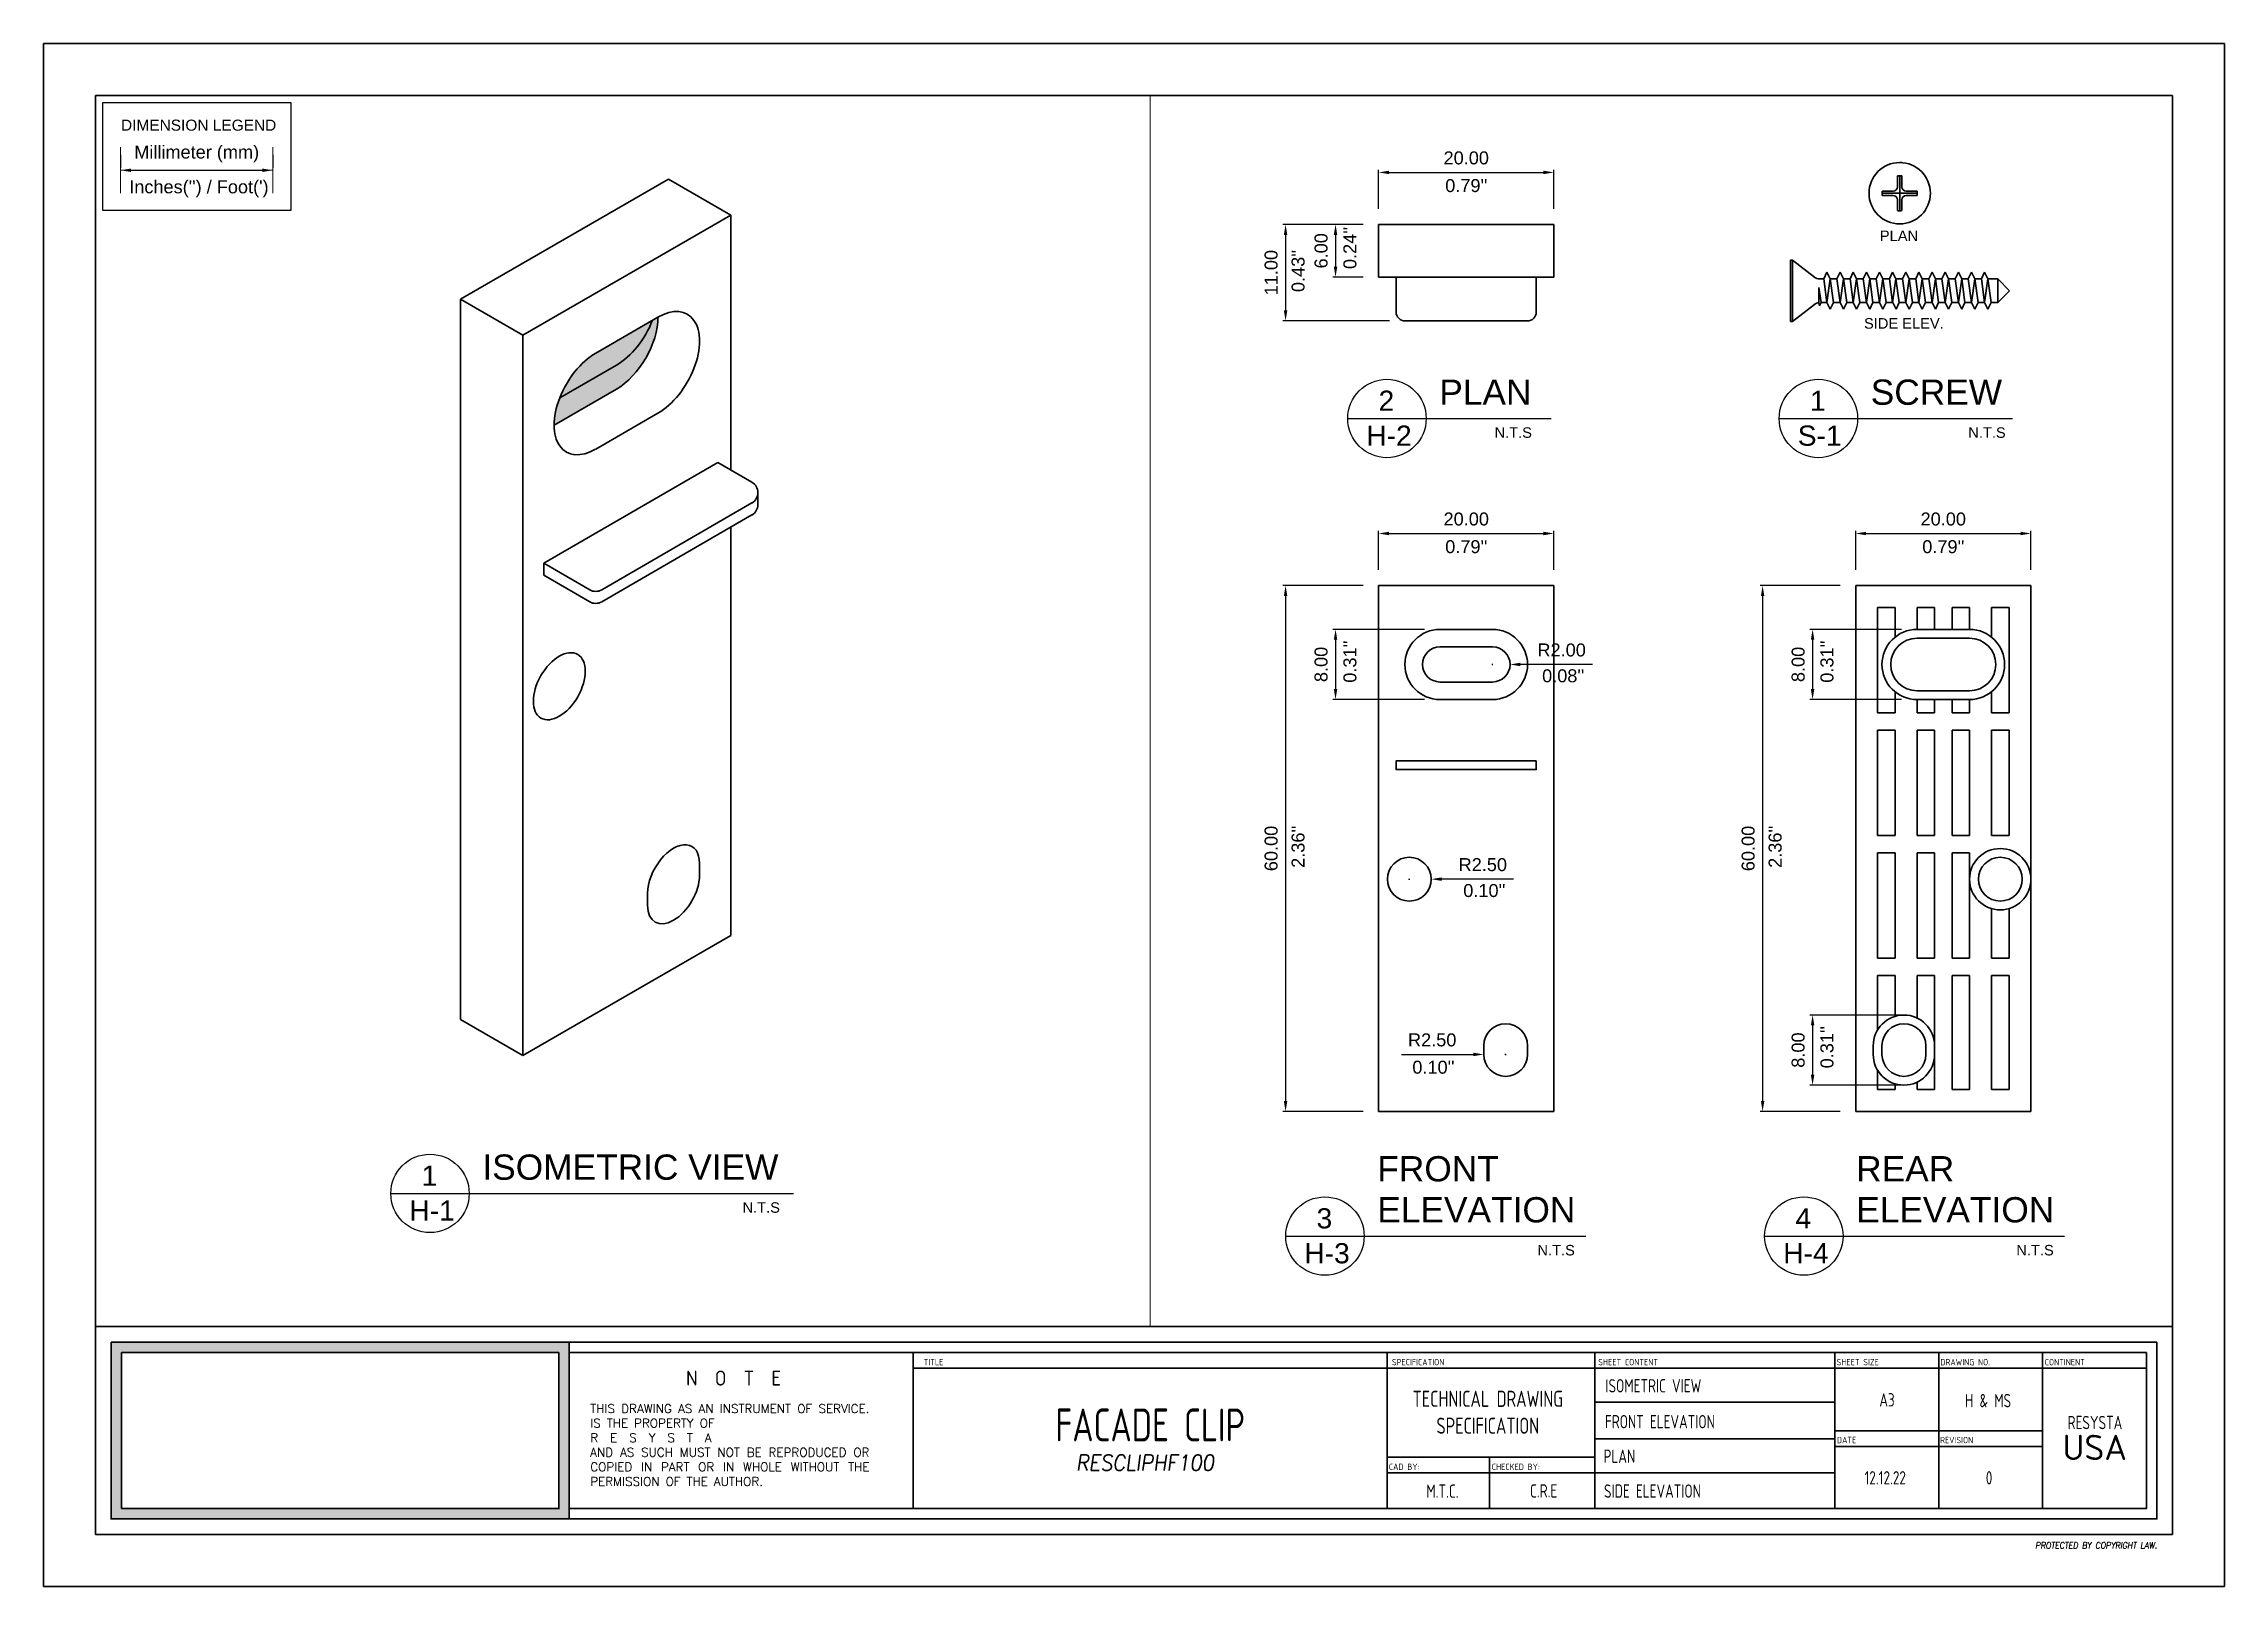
# Paper-space layout 'HCLIP' of a CAD drawing. Header units: millimetres. Extents: x -5 to 415, y -5 to 292.
# The model-space entities are those that its viewports show. They can reach past a viewport. Long polylines and large blocks are cut down to what shows.
import ezdxf

# ---------------------------------------------------------------- set-up
doc = ezdxf.new("R2010")
doc.units = ezdxf.units.MM
doc.layers.add('DIMENSION LEGEND', color=12, linetype='Continuous')
doc.layers.add('Text', color=3, linetype='Continuous', lineweight=13)
doc.layers.add('Wall', color=4, linetype='Continuous', lineweight=30)
doc.styles.add('ARIAL', font='simplex.shx')
doc.styles.get("Standard").update_dxf_attribs({"font": 'arial.ttf'})
doc.styles.add('x2$0$WSA-text', font='romans.shx', dxfattribs={"width": 0.8, "height": 150})
doc.dimstyles.get("Standard").update_dxf_attribs({"dimtxt": 2.5, "dimasz": 2, "dimexe": 0.5, "dimexo": 3, "dimgap": 1.5, "dimtad": 1, "dimzin": 0, "dimdsep": 46, "dimtxsty": 'Standard', "dimcen": 0.09, "dimclrd": 1, "dimclre": 1, "dimclrt": 3, "dimadec": 0, "dimazin": 0, "dimtfac": 1, "dimtix": 1, "dimtofl": 0, "dimtmove": 0, "dimatfit": 3, "dimfxl": 1, "dimtolj": 1, "dimtzin": 0, "dimarcsym": 1})

psp = doc.layouts.new('HCLIP')

# ---------------------------------------------------------------- texts
at = {"color": 3}
for s, height, p in [('PLAN', 2.0195, (348.648, 254.001)), ('SIDE ELEV.', 2.0195, (345.595, 237.136)), ('PLAN', 4.8656, (263.8, 222.47)), ('SCREW', 4.8656, (346.891, 222.47)), ('2', 3.887, (252.103, 221.316)), ('1', 3.887, (335.195, 221.316)), ('H-2', 3.8873, (249.741, 214.593)), ('S-1', 3.8873, (332.832, 214.593)), ('N.T.S  ', 2.0195, (274.436, 216.119)), ('N.T.S', 2.0195, (365.674, 216.119)), ('1', 3.887, (67.804, 72.127)), ('ISOMETRIC VIEW', 4.86558, (79.501, 73.281)), ('FRONT', 4.8656, (251.859, 72.963)), ('REAR', 4.8656, (344.089, 72.963)), ('H-1', 3.8873, (65.442, 65.404)), ('N.T.S ', 2.0195, (129.603, 66.929)), ('3', 3.887, (240.162, 63.915)), ('ELEVATION', 4.8656, (251.859, 65.069)), ('4', 3.887, (332.392, 63.915)), ('ELEVATION', 4.8656, (344.089, 65.069)), ('H-3', 3.8873, (237.8, 57.193)), ('N.T.S', 2.0195, (282.697, 58.718)), ('H-4', 3.8873, (330.03, 57.193)), ('N.T.S', 2.0195, (374.927, 58.718))]:
    psp.add_text(s, height=height, dxfattribs=at).set_placement(p)
at = {"color": 3, "insert": (390.043, 21.747), "char_height": 4.86558, "width": 218.85329, "attachment_point": 5}
psp.add_mtext('{\\fISOCPEUR|b0|i0|c0|p34;USA}', dxfattribs=at)
at = {"layer": 'Text', "style": 'x2$0$WSA-text', "oblique": 8, "width": 0.9}
for s, height, p in [('RESCLIPHF100', 3.03455, (193.848, 17.284)), ('PROTECTED BY COPYRIGHT LAW.', 1.21014, (378.596, 2.275))]:
    psp.add_text(s, height=height, dxfattribs=at).set_placement(p)
at = {"layer": 'Text', "attachment_point": 5}
for s, insert, char_height, width, style in [('{\\Fisocp|c0;  TITLE}', (165.666, 38.174), 1.2288, 18.30692, 'ARIAL'), ('{\\Fisocp|c0; SPECIFICATION}', (259.362, 38.174), 1.2288, 18.30692, 'ARIAL'), ('{\\Fisocp|c0; SHEET CONTENT}', (299.798, 38.174), 1.2288, 18.30692, 'ARIAL'), ('{\\Fisocp|c0; SHEET SIZE}', (344.019, 38.174), 1.2288, 18.30692, 'ARIAL'), ('{\\Fisocp|c0; DRAWING NO.}', (364.714, 38.174), 1.2288, 18.30692, 'ARIAL'), ('{\\Fisocp|c0; CONTINENT}', (383.9, 38.174), 1.2288, 18.30692, 'ARIAL'), ('{\\Fisocp|c0;  N  O  T  E}', (126.221, 35.099), 2.89248, 43.09278, 'ARIAL'), ('{\\Fisocp|c0;ISOMETRIC VIEW}', (305.022, 33.617), 2.56727, 88.82689, 'x2$0$WSA-text'), ('\\pxqj;{\\W1;\\C2;THIS DRAWING AS AN INSTRUMENT OF SERVICE. IS THE PROPERTY OF\\P\\C3;R  E  S  Y  S  T  A\\P\\C2;AND AS SUCH MUST NOT BE REPRODUCED OR COPIED IN PART OR IN WHOLE WITHOUT THE PERMISSION OF THE AUTHOR. }', (129.407, 22.205), 1.683651, 58.25391, 'x2$0$WSA-text'), ('{\\Fisocp|c0;TECHNICAL DRAWING SPECIFICATION}', (273.148, 28.521), 3.1064, 44.0703, 'x2$0$WSA-text'), ('{\\Fisocp|c0;A3 }', (350.033, 30.904), 2.56727, 88.82689, 'x2$0$WSA-text'), ('{\\Fisocp|c0;H & MS}', (369.5, 30.762), 2.56727, 88.82689, 'x2$0$WSA-text'), ('{\\Fisocp|c0;FACADE CLIP}', (208.121, 26.076), 6.32529, 218.85329, 'x2$0$WSA-text'), ('{\\Fisocp|c0;FRONT ELEVATION}', (306.279, 26.71), 2.56727, 88.82689, 'x2$0$WSA-text'), ('{\\Fisocp|c0;RESYSTA}', (390.071, 26.542), 2.56727, 88.82689, 'x2$0$WSA-text'), ('{\\Fisocp|c0;PLAN}', (298.48, 20.058), 2.56727, 88.82689, 'x2$0$WSA-text'), ('{\\Fisocp|c0; DATE}', (341.884, 23.174), 1.2288, 18.30692, 'ARIAL'), ('{\\Fisocp|c0; REVISION}', (363.073, 23.174), 1.2288, 18.30692, 'ARIAL'), ('{\\Fisocp|c0; CAD BY:}', (256.676, 18.023), 1.2288, 18.30692, 'ARIAL'), ('{\\Fisocp|c0; CHECKED BY:}', (278.176, 18.023), 1.2288, 18.30692, 'ARIAL'), ('{\\Fisocp|c0;12.12.22}', (349.68, 15.904), 2.56727, 88.82689, 'x2$0$WSA-text'), ('{\\Fisocp|c0;0}', (369.68, 15.904), 2.56727, 88.82689, 'x2$0$WSA-text'), ('{\\Fisocp|c0;M.T.C.}', (264.398, 13.331), 2.56727, 88.82689, 'x2$0$WSA-text'), ('{\\Fisocp|c0;C.R.E}', (283.9, 13.382), 2.56727, 88.82689, 'x2$0$WSA-text'), ('{\\Fisocp|c0;SIDE ELEVATION}', (304.844, 13.348), 2.56727, 88.82689, 'x2$0$WSA-text')]:
    psp.add_mtext(s, dxfattribs=dict(at, insert=insert, char_height=char_height, width=width, style=style))
at = {"layer": 'Wall', "color": 5, "insert": (9.91, 277.372), "char_height": 2.12811, "width": 31.2307, "attachment_point": 1}
psp.add_mtext('{\\C3;DIMENSION LEGEND}', dxfattribs=at)
at = {"layer": 'Wall', "color": 3, "lineweight": 5, "char_height": 2.5, "attachment_point": 1}
for s, insert, width in [("Inches('') / Foot(')", (11.494, 265.686), 28.8109), ("0.79''", (264.94, 265.926), 26.51475), ("0.79''", (264.94, 196.412), 26.51475), ("0.79''", (356.815, 196.412), 26.51475), ("0.08''", (283.599, 171.548), 26.51475), ("0.10''", (268.415, 130.213), 26.51475), ("0.10''", (258.608, 96.201), 26.51475)]:
    psp.add_mtext(s, dxfattribs=dict(at, insert=insert, width=width))
at = {"layer": 'Wall', "color": 3, "lineweight": 5, "char_height": 2.5, "width": 26.51475, "attachment_point": 1, "rotation": 90}
for s, insert in [("0.24''", (245.329, 248.606)), ("0.43''", (235.347, 244.174)), ("0.31''", (245.329, 168.969)), ("0.31''", (337.204, 168.969)), ("2.36''", (235.347, 133.325)), ("2.36''", (327.222, 133.325)), ("0.31''", (337.204, 94.735))]:
    psp.add_mtext(s, dxfattribs=dict(at, insert=insert))

msp = doc.modelspace()

# ---------------------------------------------------------------- blocks, each defined once
blk = doc.blocks.new('*D100')
at = {"layer": 'Defpoints', "color": 0, "transparency": 16777216}
for p in [(285.86, 267.21), (252.12, 257.19), (285.86, 257.19)]:
    blk.add_point(p, dxfattribs=at)
at = {"layer": 'Wall', "color": 1, "lineweight": -2, "transparency": 16777216}
for p, q in [((252.12, 260.19), (252.12, 267.71)), ((254.12, 267.21), (283.86, 267.21)), ((285.86, 260.19), (285.86, 267.71))]:
    blk.add_line(p, q, dxfattribs=at)
at = {"layer": 'Wall', "color": 1, "transparency": 16777216}
for points in [[(254.12, 267.54), (254.12, 266.88), (252.12, 267.21)], [(283.86, 267.54), (283.86, 266.88), (285.86, 267.21)]]:
    blk.add_solid(points, dxfattribs=at)
at = {"layer": 'Wall', "color": 3, "transparency": 16777216, "insert": (268.99, 269.99), "char_height": 2.5, "attachment_point": 5}
blk.add_mtext('\\A1;20.00', dxfattribs=at)
blk = doc.blocks.new('*D104')
at = {"layer": 'Defpoints', "color": 0, "transparency": 16777216}
for p in [(252.12, 257.19), (234.19, 238.63), (257.18, 238.63), (355.8, 105), (335.69, 91.51), (355.8, 91.51)]:
    blk.add_point(p, dxfattribs=at)
at = {"layer": 'Wall', "color": 1, "lineweight": -2, "transparency": 16777216}
for p, q in [((249.12, 257.19), (233.69, 257.19)), ((234.19, 255.19), (234.19, 240.63)), ((254.18, 238.63), (233.69, 238.63)), ((352.8, 105), (335.19, 105)), ((335.69, 103), (335.69, 93.51)), ((352.8, 91.51), (335.19, 91.51))]:
    blk.add_line(p, q, dxfattribs=at)
at = {"layer": 'Wall', "color": 1, "transparency": 16777216}
for points in [[(233.86, 255.19), (234.53, 255.19), (234.19, 257.19)], [(233.86, 240.63), (234.53, 240.63), (234.19, 238.63)], [(335.36, 103), (336.03, 103), (335.69, 105)], [(335.36, 93.51), (336.03, 93.51), (335.69, 91.51)]]:
    blk.add_solid(points, dxfattribs=at)
at = {"layer": 'Wall', "color": 3, "transparency": 16777216, "char_height": 2.5, "attachment_point": 5, "rotation": 90}
for s, insert in [('\\A1;11.00', (231.42, 247.91)), ('\\A1;8.00', (332.92, 98.25))]:
    blk.add_mtext(s, dxfattribs=dict(at, insert=insert))
blk = doc.blocks.new('*D105')
at = {"layer": 'Defpoints', "color": 0, "transparency": 16777216}
for p in [(252.12, 257.19), (243.82, 247.06), (252.12, 247.06)]:
    blk.add_point(p, dxfattribs=at)
at = {"layer": 'Wall', "color": 1, "lineweight": -2, "transparency": 16777216}
for p, q in [((249.12, 257.19), (243.32, 257.19)), ((243.82, 255.19), (243.82, 249.06)), ((249.12, 247.06), (243.32, 247.06))]:
    blk.add_line(p, q, dxfattribs=at)
at = {"layer": 'Wall', "color": 1, "transparency": 16777216}
for points in [[(243.48, 255.19), (244.15, 255.19), (243.82, 257.19)], [(243.48, 249.06), (244.15, 249.06), (243.82, 247.06)]]:
    blk.add_solid(points, dxfattribs=at)
at = {"layer": 'Wall', "color": 3, "transparency": 16777216, "insert": (241.04, 252.12), "char_height": 2.5, "attachment_point": 5, "rotation": 90}
blk.add_mtext('\\A1;6.00', dxfattribs=at)
blk = doc.blocks.new('*D110')
at = {"layer": 'Defpoints', "color": 0, "transparency": 16777216}
for p in [(274.05, 172.49), (277.43, 172.49)]:
    blk.add_point(p, dxfattribs=at)
at = {"layer": 'Wall', "color": 1, "lineweight": -2, "transparency": 16777216}
for p, q in [((273.96, 172.49), (274.14, 172.49)), ((274.05, 172.4), (274.05, 172.58)), ((293.3, 172.49), (279.43, 172.49))]:
    blk.add_line(p, q, dxfattribs=at)
at = {"layer": 'Wall', "color": 1, "transparency": 16777216}
blk.add_solid([(279.43, 172.82), (279.43, 172.15), (277.43, 172.49)], dxfattribs=at)
at = {"layer": 'Wall', "color": 3, "transparency": 16777216, "insert": (287.36, 175.26), "char_height": 2.5, "attachment_point": 5}
blk.add_mtext('\\A1;R2.00', dxfattribs=at)
blk = doc.blocks.new('*D111')
at = {"layer": 'Defpoints', "color": 0, "transparency": 16777216}
for p in [(258.02, 131.15), (262.24, 131.15)]:
    blk.add_point(p, dxfattribs=at)
at = {"layer": 'Wall', "color": 1, "lineweight": -2, "transparency": 16777216}
for p, q in [((257.93, 131.15), (258.11, 131.15)), ((258.02, 131.06), (258.02, 131.24)), ((278.12, 131.15), (264.24, 131.15))]:
    blk.add_line(p, q, dxfattribs=at)
at = {"layer": 'Wall', "color": 1, "transparency": 16777216}
blk.add_solid([(264.24, 131.49), (264.24, 130.82), (262.24, 131.15)], dxfattribs=at)
at = {"layer": 'Wall', "color": 3, "transparency": 16777216, "insert": (272.18, 133.93), "char_height": 2.5, "attachment_point": 5}
blk.add_mtext('\\A1;R2.50', dxfattribs=at)
blk = doc.blocks.new('*D112')
at = {"layer": 'Defpoints', "color": 0, "transparency": 16777216}
for p in [(272.36, 97.41), (276.58, 97.41)]:
    blk.add_point(p, dxfattribs=at)
at = {"layer": 'Wall', "color": 1, "lineweight": -2, "transparency": 16777216}
for p, q in [((256.49, 97.41), (270.36, 97.41)), ((276.49, 97.41), (276.67, 97.41)), ((276.58, 97.32), (276.58, 97.5))]:
    blk.add_line(p, q, dxfattribs=at)
at = {"layer": 'Wall', "color": 1, "transparency": 16777216}
blk.add_solid([(270.36, 97.74), (270.36, 97.08), (272.36, 97.41)], dxfattribs=at)
at = {"layer": 'Wall', "color": 3, "transparency": 16777216, "insert": (262.43, 100.19), "char_height": 2.5, "attachment_point": 5}
blk.add_mtext('\\A1;R2.50', dxfattribs=at)
blk = doc.blocks.new('*D95')
at = {"layer": 'Defpoints', "color": 0, "transparency": 16777216}
for p in [(9.83, 267.62), (39.13, 267.62), (39.13, 267.62)]:
    blk.add_point(p, dxfattribs=at)
at = {"layer": 'Wall', "color": 1, "lineweight": -2, "transparency": 16777216}
for p, q in [((9.83, 270.62), (9.83, 268.12)), ((39.13, 270.62), (39.13, 268.12)), ((11.83, 267.62), (37.13, 267.62))]:
    blk.add_line(p, q, dxfattribs=at)
at = {"layer": 'Wall', "color": 1, "transparency": 16777216}
for points in [[(11.83, 267.95), (11.83, 267.29), (9.83, 267.62)], [(37.13, 267.95), (37.13, 267.29), (39.13, 267.62)]]:
    blk.add_solid(points, dxfattribs=at)
at = {"layer": 'Wall', "color": 3, "lineweight": 5, "transparency": 16777216, "insert": (24.48, 270.76), "char_height": 2.5, "attachment_point": 5}
blk.add_mtext('\\A1;Millimeter (mm)', dxfattribs=at)
blk = doc.blocks.new('*D97')
at = {"layer": 'Defpoints', "color": 0, "transparency": 16777216}
for p in [(252.12, 187.67), (234.19, 86.44), (252.12, 86.44)]:
    blk.add_point(p, dxfattribs=at)
at = {"layer": 'Wall', "color": 1, "lineweight": -2, "transparency": 16777216}
for p, q in [((249.12, 187.67), (233.69, 187.67)), ((234.19, 185.67), (234.19, 88.44)), ((249.12, 86.44), (233.69, 86.44))]:
    blk.add_line(p, q, dxfattribs=at)
at = {"layer": 'Wall', "color": 1, "transparency": 16777216}
for points in [[(233.86, 185.67), (234.53, 185.67), (234.19, 187.67)], [(233.86, 88.44), (234.53, 88.44), (234.19, 86.44)]]:
    blk.add_solid(points, dxfattribs=at)
at = {"layer": 'Wall', "color": 3, "transparency": 16777216, "insert": (231.42, 137.06), "char_height": 2.5, "attachment_point": 5, "rotation": 90}
blk.add_mtext('\\A1;60.00', dxfattribs=at)
blk = doc.blocks.new('*D98')
at = {"layer": 'Defpoints', "color": 0, "transparency": 16777216}
for p in [(285.86, 197.7), (252.12, 187.67), (285.86, 187.67)]:
    blk.add_point(p, dxfattribs=at)
at = {"layer": 'Wall', "color": 1, "lineweight": -2, "transparency": 16777216}
for p, q in [((252.12, 190.67), (252.12, 198.2)), ((254.12, 197.7), (283.86, 197.7)), ((285.86, 190.67), (285.86, 198.2))]:
    blk.add_line(p, q, dxfattribs=at)
at = {"layer": 'Wall', "color": 1, "transparency": 16777216}
for points in [[(254.12, 198.03), (254.12, 197.36), (252.12, 197.7)], [(283.86, 198.03), (283.86, 197.36), (285.86, 197.7)]]:
    blk.add_solid(points, dxfattribs=at)
at = {"layer": 'Wall', "color": 3, "transparency": 16777216, "insert": (268.99, 200.47), "char_height": 2.5, "attachment_point": 5}
blk.add_mtext('\\A1;20.00', dxfattribs=at)
blk = doc.blocks.new('*D99')
at = {"layer": 'Defpoints', "color": 0, "transparency": 16777216}
for p in [(377.74, 197.7), (343.99, 187.67), (377.74, 187.67)]:
    blk.add_point(p, dxfattribs=at)
at = {"layer": 'Wall', "color": 1, "lineweight": -2, "transparency": 16777216}
for p, q in [((343.99, 190.67), (343.99, 198.2)), ((345.99, 197.7), (375.74, 197.7)), ((377.74, 190.67), (377.74, 198.2))]:
    blk.add_line(p, q, dxfattribs=at)
at = {"layer": 'Wall', "color": 1, "transparency": 16777216}
for points in [[(345.99, 198.03), (345.99, 197.36), (343.99, 197.7)], [(375.74, 198.03), (375.74, 197.36), (377.74, 197.7)]]:
    blk.add_solid(points, dxfattribs=at)
at = {"layer": 'Wall', "color": 3, "transparency": 16777216, "insert": (360.86, 200.47), "char_height": 2.5, "attachment_point": 5}
blk.add_mtext('\\A1;20.00', dxfattribs=at)
blk = doc.blocks.new('*D101')
at = {"layer": 'Defpoints', "color": 0, "transparency": 16777216}
for p in [(263.93, 179.24), (243.82, 165.74), (263.93, 165.74)]:
    blk.add_point(p, dxfattribs=at)
at = {"layer": 'Wall', "color": 1, "lineweight": -2, "transparency": 16777216}
for p, q in [((260.93, 179.24), (243.32, 179.24)), ((243.82, 177.24), (243.82, 167.74)), ((260.93, 165.74), (243.32, 165.74))]:
    blk.add_line(p, q, dxfattribs=at)
at = {"layer": 'Wall', "color": 1, "transparency": 16777216}
for points in [[(243.48, 177.24), (244.15, 177.24), (243.82, 179.24)], [(243.48, 167.74), (244.15, 167.74), (243.82, 165.74)]]:
    blk.add_solid(points, dxfattribs=at)
at = {"layer": 'Wall', "color": 3, "transparency": 16777216, "insert": (241.04, 172.49), "char_height": 2.5, "attachment_point": 5, "rotation": 90}
blk.add_mtext('\\A1;8.00', dxfattribs=at)
blk = doc.blocks.new('*D102')
at = {"layer": 'Defpoints', "color": 0, "transparency": 16777216}
for p in [(343.99, 187.67), (326.07, 86.44), (343.99, 86.44)]:
    blk.add_point(p, dxfattribs=at)
at = {"layer": 'Wall', "color": 1, "lineweight": -2, "transparency": 16777216}
for p, q in [((340.99, 187.67), (325.57, 187.67)), ((326.07, 185.67), (326.07, 88.44)), ((340.99, 86.44), (325.57, 86.44))]:
    blk.add_line(p, q, dxfattribs=at)
at = {"layer": 'Wall', "color": 1, "transparency": 16777216}
for points in [[(325.74, 185.67), (326.4, 185.67), (326.07, 187.67)], [(325.74, 88.44), (326.4, 88.44), (326.07, 86.44)]]:
    blk.add_solid(points, dxfattribs=at)
at = {"layer": 'Wall', "color": 3, "transparency": 16777216, "insert": (323.29, 137.06), "char_height": 2.5, "attachment_point": 5, "rotation": 90}
blk.add_mtext('\\A1;60.00', dxfattribs=at)
blk = doc.blocks.new('*D103')
at = {"layer": 'Defpoints', "color": 0, "transparency": 16777216}
for p in [(355.8, 179.24), (335.69, 165.74), (355.8, 165.74)]:
    blk.add_point(p, dxfattribs=at)
at = {"layer": 'Wall', "color": 1, "lineweight": -2, "transparency": 16777216}
for p, q in [((352.8, 179.24), (335.19, 179.24)), ((335.69, 177.24), (335.69, 167.74)), ((352.8, 165.74), (335.19, 165.74))]:
    blk.add_line(p, q, dxfattribs=at)
at = {"layer": 'Wall', "color": 1, "transparency": 16777216}
for points in [[(335.36, 177.24), (336.03, 177.24), (335.69, 179.24)], [(335.36, 167.74), (336.03, 167.74), (335.69, 165.74)]]:
    blk.add_solid(points, dxfattribs=at)
at = {"layer": 'Wall', "color": 3, "transparency": 16777216, "insert": (332.92, 172.49), "char_height": 2.5, "attachment_point": 5, "rotation": 90}
blk.add_mtext('\\A1;8.00', dxfattribs=at)

# ---------------------------------------------------------------- dimensions: what is measured, and where the dimension line sits
at = {"layer": 'Wall', "color": 1, "lineweight": 5}
dim = psp.add_linear_dim(base=(39.127, 267.622), p1=(9.829, 267.622), p2=(39.127, 267.622), text='Millimeter (mm)', dimstyle='Standard', override={"dimpost": '\\X'}, dxfattribs=at)
dim.commit()
dim.dimension.update_dxf_attribs({"geometry": '*D95', "text_midpoint": (24.478, 270.76)})
at = {"layer": 'Wall', "color": 2}
for base, p1, p2, picture, middle in [((285.861, 267.21), (252.119, 257.186), (285.861, 257.186), '*D100', (268.99, 267.21)), ((285.861, 197.696), (252.119, 187.672), (285.861, 187.672), '*D98', (268.99, 197.696)), ((377.736, 197.696), (343.993, 187.672), (377.736, 187.672), '*D99', (360.865, 197.696))]:
    dim = psp.add_linear_dim(base=base, p1=p1, p2=p2, dimstyle='Standard', override={"dimlfac": -0.592723, "dimpost": '\\X'}, dxfattribs=at)
    dim.commit()
    dim.dimension.update_dxf_attribs({"geometry": picture, "text_midpoint": middle, "dimtype": 160})
for base, p2, picture, middle in [((234.194, 238.628), (257.18, 238.628), '*D104', (234.194, 247.907)), ((243.817, 247.063), (252.119, 247.063), '*D105', (243.817, 252.125))]:
    dim = psp.add_linear_dim(base=base, p1=(252.119, 257.186), p2=p2, angle=90, dimstyle='Standard', override={"dimlfac": -0.592723, "dimpost": '\\X'}, dxfattribs=at)
    dim.commit()
    dim.dimension.update_dxf_attribs({"geometry": picture, "text_midpoint": middle, "dimtype": 160})
for base, p1, p2, picture, middle in [((335.692, 91.506), (355.803, 105.003), (355.803, 91.506), '*D104', (332.915, 98.254)), ((234.194, 86.444), (252.119, 187.672), (252.119, 86.444), '*D97', (231.418, 137.058)), ((326.069, 86.444), (343.993, 187.672), (343.993, 86.444), '*D102', (323.293, 137.058)), ((243.817, 165.739), (263.928, 179.236), (263.928, 165.739), '*D101', (241.04, 172.488)), ((335.692, 165.739), (355.803, 179.236), (355.803, 165.739), '*D103', (332.915, 172.488))]:
    dim = psp.add_linear_dim(base=base, p1=p1, p2=p2, angle=90, dimstyle='Standard', override={"dimlfac": -0.592723, "dimpost": '\\X'}, dxfattribs=at)
    dim.commit()
    dim.dimension.update_dxf_attribs({"geometry": picture, "text_midpoint": middle})
for center, mpoint, picture, middle in [((274.051, 172.488), (277.425, 172.488), '*D110', (287.364, 175.264)), ((258.023, 131.153), (262.241, 131.153), '*D111', (272.18, 133.93)), ((276.582, 97.411), (272.364, 97.411), '*D112', (262.425, 100.187))]:
    dim = psp.add_radius_dim(center=center, mpoint=mpoint, dimstyle='Standard', override={"dimlfac": -0.592723, "dimpost": '\\X'}, dxfattribs=at)
    dim.commit()
    dim.dimension.update_dxf_attribs({"geometry": picture, "text_midpoint": middle})

# ---------------------------------------------------------------- hatches: boundary and pattern name
at = {"layer": 'Wall'}
h = msp.add_hatch(color=2, dxfattribs=at)
h.dxf.hatch_style = 1
edge = h.paths.add_edge_path()
edge.add_ellipse((11443.37, -5651.04), major_axis=(-2.45, -4.24), ratio=0.57735, start_angle=45, end_angle=135)
edge.add_line((11446.83, -5649.04), (11446.37, -5649.31))
edge.add_ellipse((11443.37, -5649.04), major_axis=(-2.45, -4.24), ratio=0.57735, start_angle=45, end_angle=105, ccw=False)
edge.add_line((11443.37, -5653.04), (11438.64, -5655.77))
edge.add_ellipse((11441.64, -5656.04), major_axis=(-2.45, -4.24), ratio=0.57735, start_angle=-75, end_angle=-45)
edge.add_line((11438.17, -5658.04), (11443.37, -5655.04))
h = msp.add_hatch(color=2, dxfattribs=at)
h.dxf.hatch_style = 1
edge = h.paths.add_edge_path()
edge.add_ellipse((11443.37, -5649.04), major_axis=(-2.45, -4.24), ratio=0.57735, start_angle=45, end_angle=105)
edge.add_line((11446.37, -5649.31), (11441.64, -5652.04))
edge.add_ellipse((11441.64, -5656.04), major_axis=(-2.45, -4.24), ratio=0.57735, start_angle=-135, end_angle=-75)
edge.add_line((11438.64, -5655.77), (11443.37, -5653.04))

# ---------------------------------------------------------------- linework, layer by layer
for p, q in [((11637.49, -5610.65), (11637.49, -5610.64)), ((11637.74, -5610.64), (11637.99, -5610.64)), ((11637.99, -5610.65), (11637.99, -5610.64)), ((11637.49, -5613.39), (11637.49, -5612.15)), ((11637.74, -5616.14), (11637.74, -5612.14)), ((11637.99, -5613.39), (11637.99, -5612.15)), ((11634.24, -5613.89), (11634.25, -5613.89)), ((11634.24, -5614.39), (11634.25, -5614.39)), ((11635.74, -5614.14), (11639.74, -5614.14)), ((11635.75, -5613.89), (11636.99, -5613.89)), ((11635.75, -5614.39), (11636.99, -5614.39)), ((11637.49, -5616.12), (11637.49, -5614.89)), ((11637.99, -5616.12), (11637.99, -5614.89)), ((11638.49, -5613.89), (11639.72, -5613.89)), ((11638.49, -5614.39), (11639.72, -5614.39)), ((11641.23, -5613.89), (11641.24, -5613.89)), ((11641.23, -5614.39), (11641.24, -5614.39)), ((11578.26, -5617.7), (11578.26, -5623.7)), ((11578.26, -5617.7), (11598.26, -5617.7)), ((11598.26, -5617.7), (11598.26, -5623.7)), ((11637.49, -5617.64), (11637.49, -5617.63)), ((11637.74, -5617.64), (11637.99, -5617.64)), ((11637.99, -5617.64), (11637.99, -5617.63)), ((11625.27, -5621.76), (11625.52, -5621.76)), ((11625.27, -5621.76), (11625.27, -5628.76)), ((11625.52, -5621.76), (11625.52, -5628.76)), ((11578.26, -5623.7), (11598.26, -5623.7)), ((11580.26, -5623.7), (11580.26, -5627.7)), ((11596.26, -5623.7), (11596.26, -5627.7)), ((11581.26, -5628.7), (11595.26, -5628.7)), ((11625.27, -5628.76), (11625.52, -5628.76)), ((11447.7, -5637.54), (11430.38, -5647.54)), ((11452.9, -5640.54), (11447.7, -5637.54)), ((11452.9, -5640.54), (11435.58, -5650.54)), ((11452.9, -5661.78), (11452.9, -5640.54)), ((11430.38, -5707.54), (11430.38, -5647.54)), ((11430.38, -5647.54), (11435.58, -5650.54)), ((11441.64, -5652.04), (11446.83, -5649.04)), ((11435.58, -5650.54), (11435.58, -5710.54)), ((11438.64, -5655.77), (11443.37, -5653.04)), ((11438.17, -5658.04), (11443.37, -5655.04)), ((11441.64, -5660.04), (11446.83, -5657.04)), ((11578.26, -5658.91), (11598.26, -5658.91)), ((11578.26, -5718.91), (11578.26, -5658.91)), ((11598.26, -5658.91), (11598.26, -5718.91)), ((11652.72, -5658.91), (11632.72, -5658.91)), ((11632.72, -5658.91), (11632.72, -5718.91)), ((11652.72, -5718.91), (11652.72, -5658.91)), ((11437.31, -5669.54), (11451.83, -5661.16)), ((11451.83, -5661.16), (11454.66, -5662.79)), ((11454.66, -5664.52), (11442.14, -5671.75)), ((11455.16, -5663.66), (11455.16, -5664.66)), ((11585.26, -5663.91), (11591.26, -5663.91)), ((11645.72, -5663.91), (11639.72, -5663.91)), ((11454.66, -5665.52), (11442.14, -5672.75)), ((11585.26, -5665.91), (11591.26, -5665.91)), ((11645.72, -5664.91), (11639.72, -5664.91)), ((11452.9, -5700.54), (11452.9, -5666.54)), ((11437.31, -5670.54), (11437.31, -5669.54)), ((11441.14, -5671.75), (11437.31, -5669.54)), ((11585.26, -5669.91), (11591.26, -5669.91)), ((11441.14, -5672.75), (11437.31, -5670.54)), ((11645.72, -5670.91), (11639.72, -5670.91)), ((11585.26, -5671.91), (11591.26, -5671.91)), ((11645.72, -5671.91), (11639.72, -5671.91)), ((11450.3, -5695.54), (11450.3, -5694.54)), ((11445.97, -5698.04), (11445.97, -5697.04)), ((11435.58, -5710.54), (11452.9, -5700.54)), ((11641.72, -5703.41), (11641.72, -5712.41)), ((11435.58, -5710.54), (11430.38, -5707.54)), ((11590.26, -5711.41), (11590.26, -5712.41)), ((11595.26, -5711.41), (11595.26, -5712.41)), ((11634.72, -5711.41), (11634.72, -5712.41)), ((11635.72, -5711.41), (11635.72, -5712.41)), ((11640.72, -5711.41), (11640.72, -5712.41)), ((11641.72, -5711.41), (11641.72, -5712.41)), ((11598.26, -5718.91), (11578.26, -5718.91)), ((11632.72, -5718.91), (11652.72, -5718.91))]:
    msp.add_line(p, q, dxfattribs=at)
at = {"layer": 'Wall', "color": 4}
for p, q in [((11628, -5623.7), (11625.52, -5621.76)), ((11628.61, -5623.91), (11629.07, -5623.91)), ((11629.44, -5623.16), (11629.07, -5623.91)), ((11629.07, -5623.91), (11629.44, -5626.61)), ((11629.44, -5623.16), (11629.82, -5623.91)), ((11629.82, -5623.91), (11629.44, -5626.61)), ((11629.82, -5623.91), (11630.57, -5623.91)), ((11629.82, -5623.91), (11630.19, -5626.61)), ((11630.94, -5623.16), (11630.57, -5623.91)), ((11630.57, -5623.91), (11630.94, -5626.61)), ((11630.94, -5623.16), (11631.32, -5623.91)), ((11631.32, -5623.91), (11630.94, -5626.61)), ((11631.32, -5623.91), (11632.07, -5623.91)), ((11631.32, -5623.91), (11631.69, -5626.61)), ((11632.44, -5623.16), (11632.07, -5623.91)), ((11632.07, -5623.91), (11632.44, -5626.61)), ((11632.44, -5623.16), (11632.82, -5623.91)), ((11632.82, -5623.91), (11632.44, -5626.61)), ((11632.82, -5623.91), (11633.57, -5623.91)), ((11632.82, -5623.91), (11633.19, -5626.61)), ((11633.94, -5623.16), (11633.57, -5623.91)), ((11633.57, -5623.91), (11633.94, -5626.61)), ((11633.94, -5623.16), (11634.32, -5623.91)), ((11634.32, -5623.91), (11633.94, -5626.61)), ((11634.32, -5623.91), (11635.07, -5623.91)), ((11634.32, -5623.91), (11634.69, -5626.61)), ((11635.44, -5623.16), (11635.07, -5623.91)), ((11635.07, -5623.91), (11635.44, -5626.61)), ((11635.44, -5623.16), (11635.82, -5623.91)), ((11635.82, -5623.91), (11635.44, -5626.61)), ((11635.82, -5623.91), (11636.56, -5623.91)), ((11635.82, -5623.91), (11636.19, -5626.61)), ((11636.93, -5623.16), (11636.56, -5623.91)), ((11636.56, -5623.91), (11636.93, -5626.61)), ((11636.93, -5623.16), (11637.31, -5623.91)), ((11637.31, -5623.91), (11636.93, -5626.61)), ((11637.31, -5623.91), (11638.07, -5623.91)), ((11637.31, -5623.91), (11637.68, -5626.61)), ((11638.44, -5623.16), (11638.07, -5623.91)), ((11638.07, -5623.91), (11638.44, -5626.61)), ((11638.44, -5623.16), (11638.82, -5623.91)), ((11638.82, -5623.91), (11638.44, -5626.61)), ((11638.82, -5623.91), (11639.57, -5623.91)), ((11638.82, -5623.91), (11639.19, -5626.61)), ((11639.94, -5623.16), (11639.57, -5623.91)), ((11639.57, -5623.91), (11639.94, -5626.61)), ((11639.94, -5623.16), (11640.32, -5623.91)), ((11640.32, -5623.91), (11639.94, -5626.61)), ((11640.32, -5623.91), (11641.07, -5623.91)), ((11640.32, -5623.91), (11640.69, -5626.61)), ((11641.44, -5623.16), (11641.07, -5623.91)), ((11641.07, -5623.91), (11641.44, -5626.61)), ((11641.44, -5623.16), (11641.82, -5623.91)), ((11641.82, -5623.91), (11641.44, -5626.61)), ((11641.82, -5623.91), (11642.57, -5623.91)), ((11641.82, -5623.91), (11642.19, -5626.61)), ((11642.94, -5623.16), (11642.57, -5623.91)), ((11642.57, -5623.91), (11642.94, -5626.61)), ((11642.94, -5623.16), (11643.32, -5623.91)), ((11643.32, -5623.91), (11642.94, -5626.61)), ((11643.32, -5623.91), (11644.07, -5623.91)), ((11643.32, -5623.91), (11643.69, -5626.61)), ((11644.44, -5623.16), (11644.07, -5623.91)), ((11644.07, -5623.91), (11644.44, -5626.61)), ((11644.44, -5623.16), (11644.82, -5623.91)), ((11644.82, -5623.91), (11644.44, -5626.61)), ((11644.82, -5623.91), (11645.57, -5623.91)), ((11644.82, -5623.91), (11645.19, -5626.61)), ((11645.94, -5623.16), (11645.57, -5623.91)), ((11645.57, -5623.91), (11645.94, -5626.61)), ((11645.94, -5623.16), (11646.32, -5623.91)), ((11646.32, -5623.91), (11645.94, -5626.61)), ((11646.32, -5623.91), (11647.07, -5623.91)), ((11646.32, -5623.91), (11646.69, -5626.61)), ((11647.44, -5623.16), (11647.07, -5623.91)), ((11647.07, -5623.91), (11647.44, -5626.61)), ((11647.44, -5623.16), (11647.82, -5623.91)), ((11647.82, -5623.91), (11647.44, -5626.61)), ((11647.82, -5623.91), (11648.94, -5623.91)), ((11647.82, -5623.91), (11648.19, -5626.61)), ((11648.94, -5623.91), (11648.94, -5626.61)), ((11650.27, -5625.26), (11648.94, -5623.91)), ((11648.94, -5623.91), (11648.94, -5626.61)), ((11628.53, -5624.89), (11628.77, -5626.61)), ((11628.53, -5626.61), (11628.53, -5624.89)), ((11650.27, -5625.26), (11648.94, -5626.61)), ((11628, -5626.82), (11625.52, -5628.76)), ((11628.53, -5626.61), (11628.58, -5626.98)), ((11628.58, -5626.98), (11628.77, -5626.61)), ((11628.77, -5626.61), (11629.44, -5626.61)), ((11629.82, -5627.36), (11629.44, -5626.61)), ((11629.82, -5627.36), (11630.19, -5626.61)), ((11630.19, -5626.61), (11630.94, -5626.61)), ((11631.32, -5627.36), (11630.94, -5626.61)), ((11631.32, -5627.36), (11631.69, -5626.61)), ((11631.69, -5626.61), (11632.44, -5626.61)), ((11632.82, -5627.36), (11632.44, -5626.61)), ((11632.82, -5627.36), (11633.19, -5626.61)), ((11633.19, -5626.61), (11633.94, -5626.61)), ((11634.32, -5627.36), (11633.94, -5626.61)), ((11634.32, -5627.36), (11634.69, -5626.61)), ((11634.69, -5626.61), (11635.44, -5626.61)), ((11635.82, -5627.36), (11635.44, -5626.61)), ((11635.82, -5627.36), (11636.19, -5626.61)), ((11636.19, -5626.61), (11636.94, -5626.61)), ((11637.32, -5627.36), (11636.94, -5626.61)), ((11637.32, -5627.36), (11637.69, -5626.61)), ((11637.68, -5626.61), (11638.44, -5626.61)), ((11638.82, -5627.36), (11638.44, -5626.61)), ((11638.82, -5627.36), (11639.19, -5626.61)), ((11639.19, -5626.61), (11639.94, -5626.61)), ((11640.32, -5627.36), (11639.94, -5626.61)), ((11640.32, -5627.36), (11640.69, -5626.61)), ((11640.69, -5626.61), (11641.44, -5626.61)), ((11641.82, -5627.36), (11641.44, -5626.61)), ((11641.82, -5627.36), (11642.19, -5626.61)), ((11642.19, -5626.61), (11642.94, -5626.61)), ((11643.32, -5627.36), (11642.94, -5626.61)), ((11643.32, -5627.36), (11643.69, -5626.61)), ((11643.69, -5626.61), (11644.44, -5626.61)), ((11644.82, -5627.36), (11644.44, -5626.61)), ((11644.82, -5627.36), (11645.19, -5626.61)), ((11645.19, -5626.61), (11645.94, -5626.61)), ((11646.32, -5627.36), (11645.94, -5626.61)), ((11646.32, -5627.36), (11646.69, -5626.61)), ((11646.69, -5626.61), (11647.44, -5626.61)), ((11647.82, -5627.36), (11647.44, -5626.61)), ((11647.82, -5627.36), (11648.19, -5626.61)), ((11648.19, -5626.61), (11648.94, -5626.61))]:
    msp.add_line(p, q, dxfattribs=at)
at = {"layer": 'Wall', "color": 1}
for p, q in [((11637.22, -5661.41), (11635.22, -5661.41)), ((11635.22, -5673.41), (11635.22, -5661.41)), ((11637.22, -5664.78), (11637.22, -5661.41)), ((11641.72, -5661.41), (11639.72, -5661.41)), ((11639.72, -5663.91), (11639.72, -5661.41)), ((11641.72, -5663.91), (11641.72, -5661.41)), ((11643.72, -5661.41), (11645.72, -5661.41)), ((11643.72, -5663.91), (11643.72, -5661.41)), ((11645.72, -5663.91), (11645.72, -5661.41)), ((11648.22, -5661.41), (11650.22, -5661.41)), ((11648.22, -5664.78), (11648.22, -5661.41)), ((11650.22, -5673.41), (11650.22, -5661.41)), ((11637.22, -5673.41), (11637.22, -5671.03)), ((11648.22, -5673.41), (11648.22, -5671.03)), ((11637.22, -5673.41), (11635.22, -5673.41)), ((11639.72, -5673.41), (11639.72, -5671.91)), ((11641.72, -5673.41), (11639.72, -5673.41)), ((11641.72, -5673.41), (11641.72, -5671.91)), ((11643.72, -5673.41), (11643.72, -5671.91)), ((11645.72, -5673.41), (11643.72, -5673.41)), ((11645.72, -5673.41), (11645.72, -5671.91)), ((11650.22, -5673.41), (11648.22, -5673.41)), ((11637.22, -5675.41), (11635.22, -5675.41)), ((11635.22, -5687.41), (11635.22, -5675.41)), ((11637.22, -5687.41), (11637.22, -5675.41)), ((11641.72, -5675.41), (11639.72, -5675.41)), ((11639.72, -5687.41), (11639.72, -5675.41)), ((11641.72, -5687.41), (11641.72, -5675.41)), ((11643.72, -5675.41), (11645.72, -5675.41)), ((11643.72, -5687.41), (11643.72, -5675.41)), ((11645.72, -5687.41), (11645.72, -5675.41)), ((11648.22, -5675.41), (11650.22, -5675.41)), ((11648.22, -5687.41), (11648.22, -5675.41)), ((11650.22, -5687.41), (11650.22, -5675.41)), ((11637.22, -5687.41), (11635.22, -5687.41)), ((11641.72, -5687.41), (11639.72, -5687.41)), ((11645.72, -5687.41), (11643.72, -5687.41)), ((11650.22, -5687.41), (11648.22, -5687.41)), ((11637.22, -5689.41), (11635.22, -5689.41)), ((11635.22, -5701.41), (11635.22, -5689.41)), ((11637.22, -5701.41), (11637.22, -5689.41)), ((11641.72, -5689.41), (11639.72, -5689.41)), ((11639.72, -5701.41), (11639.72, -5689.41)), ((11641.72, -5701.41), (11641.72, -5689.41)), ((11643.72, -5689.41), (11645.72, -5689.41)), ((11643.72, -5701.41), (11643.72, -5689.41)), ((11645.72, -5701.41), (11645.72, -5689.41)), ((11648.22, -5701.41), (11648.22, -5695.76)), ((11650.22, -5701.41), (11650.22, -5695.76)), ((11637.22, -5701.41), (11635.22, -5701.41)), ((11641.72, -5701.41), (11639.72, -5701.41)), ((11645.72, -5701.41), (11643.72, -5701.41)), ((11650.22, -5701.41), (11648.22, -5701.41)), ((11637.22, -5703.41), (11635.22, -5703.41)), ((11635.22, -5709.6), (11635.22, -5703.41)), ((11637.22, -5708.05), (11637.22, -5703.41)), ((11641.72, -5703.41), (11639.72, -5703.41)), ((11639.72, -5708.24), (11639.72, -5703.41)), ((11641.72, -5716.41), (11641.72, -5703.41)), ((11643.72, -5703.41), (11645.72, -5703.41)), ((11643.72, -5716.41), (11643.72, -5703.41)), ((11645.72, -5716.41), (11645.72, -5703.41)), ((11648.22, -5703.41), (11650.22, -5703.41)), ((11648.22, -5716.41), (11648.22, -5703.41)), ((11650.22, -5716.41), (11650.22, -5703.41)), ((11635.22, -5716.41), (11635.22, -5714.21)), ((11635.22, -5716.41), (11637.22, -5716.41)), ((11637.22, -5716.41), (11637.22, -5715.76)), ((11639.72, -5716.41), (11639.72, -5715.57)), ((11639.72, -5716.41), (11641.72, -5716.41)), ((11643.72, -5716.41), (11645.72, -5716.41)), ((11648.22, -5716.41), (11650.22, -5716.41))]:
    msp.add_line(p, q, dxfattribs=at)
at = {"layer": 'Wall'}
msp.add_lwpolyline([(11596.26, -5678.91), (11580.26, -5678.91), (11580.26, -5679.91), (11596.26, -5679.91)], close=True, dxfattribs=at)
for centre, radius in [((11637.74, -5614.14), 3.5), ((11581.76, -5692.41), 2.5), ((11649.22, -5692.41), 3.5), ((11649.22, -5692.41), 2.5)]:
    msp.add_circle(centre, radius, dxfattribs=at)
for centre, radius, start, end in [((11636.99, -5613.39), 0.5, 270, 0), ((11637.74, -5614.14), 2, 82.8192, 97.1808), ((11638.49, -5613.39), 0.5, 180, 270), ((11637.74, -5614.14), 2, 172.8192, 187.1808), ((11636.99, -5614.89), 0.5, 360, 90), ((11638.49, -5614.89), 0.5, 90, 180), ((11637.74, -5614.14), 2, 352.8192, 7.1808), ((11637.74, -5614.14), 2, 262.8192, 277.1808), ((11581.26, -5627.7), 1, 180, 270), ((11595.26, -5627.7), 1, 270, 0), ((11454.16, -5663.66), 1, 300, 60), ((11585.26, -5667.91), 4, 90, 270), ((11591.26, -5667.91), 4, 270, 90), ((11639.72, -5667.91), 4, 90, 270), ((11645.72, -5667.91), 4, 270, 90), ((11454.16, -5664.66), 1, 300, 0), ((11585.26, -5667.91), 2, 90, 270), ((11591.26, -5667.91), 2, 270, 90), ((11639.72, -5667.91), 3, 90, 270), ((11645.72, -5667.91), 3, 270, 90), ((11441.64, -5670.89), 1, 240, 300), ((11441.64, -5671.89), 1, 240, 300), ((11638.22, -5711.41), 3.5, 0, 180), ((11592.76, -5711.41), 2.5, 0, 180), ((11638.22, -5711.41), 2.5, 0, 180), ((11592.76, -5712.41), 2.5, 180, 0), ((11638.22, -5712.41), 3.5, 180, 0), ((11638.22, -5712.41), 2.5, 180, 0)]:
    msp.add_arc(centre, radius, start, end, dxfattribs=at)
at = {"layer": 'Wall', "color": 4}
for centre, start, end in [((11628.61, -5622.91), 231.9811, 270), ((11628.61, -5627.61), 94.7961, 128.0189)]:
    msp.add_arc(centre, 1, start, end, dxfattribs=at)
at = {"layer": 'Wall', "extrusion": (0, 0, -1)}
for centre, major_axis, start_param, end_param in [((11446.83, -5653.04), (-2.45, -4.24), 2.356194, 5.497787), ((11443.37, -5651.04), (-2.45, -4.24), 3.926991, 5.497787), ((11443.37, -5649.04), (-2.45, -4.24), 4.45059, 5.497787), ((11441.64, -5656.04), (-2.45, -4.24), 5.497787, 8.63938), ((11448.13, -5695.79), (-1.53, -2.65), 0.785398, 3.926991), ((11448.13, -5696.79), (-1.53, -2.65), 3.926991, 7.068583)]:
    msp.add_ellipse(centre, major_axis=major_axis, ratio=0.57735, start_param=start_param, end_param=end_param, dxfattribs=at)
msp.add_ellipse((11438.61, -5679.79), major_axis=(-1.53, -2.65), ratio=0.57735, dxfattribs=at)

# ---------------------------------------------------------------- hatches: boundary and pattern name
at = {"layer": 'Wall', "transparency": 33554636}
h = psp.add_hatch(color=3, dxfattribs=at)
h.dxf.hatch_style = 1
h.paths.add_polyline_path([(8.001, 42.003), (8.001, 8.003), (96.232, 8.003), (96.232, 42.003)])
h.paths.add_polyline_path([(94.232, 40.003), (94.232, 10.003), (10.001, 10.003), (10.001, 40.003)], flags=16)

# ---------------------------------------------------------------- linework, layer by layer
at = {"color": 1}
for p, q in [((246.168, 219.836), (285.319, 219.836)), ((329.259, 219.836), (374.169, 219.836)), ((61.869, 70.647), (139.446, 70.647)), ((234.227, 62.435), (291.993, 62.435)), ((326.457, 62.435), (384.223, 62.435))]:
    psp.add_line(p, q, dxfattribs=at)
for centre in [(253.715, 219.836), (336.807, 219.836), (69.417, 70.647), (241.775, 62.435), (334.004, 62.435)]:
    psp.add_circle(centre, 7.548, dxfattribs=at)
at = {"layer": 'DIMENSION LEGEND', "color": 20}
psp.add_lwpolyline([(6.406, 280.67), (42.613, 280.67), (42.613, 259.885), (6.406, 259.885)], close=True, dxfattribs=at)
at = {"layer": 'Wall', "color": 1, "lineweight": 5}
for p, q in [((9.829, 263.193), (9.829, 272.05)), ((39.127, 263.193), (39.127, 272.05)), ((9.829, 267.622), (39.127, 267.622))]:
    psp.add_line(p, q, dxfattribs=at)
at = {"layer": 'Wall', "color": 1}
for p, q in [((405.001, 45.003), (5.001, 45.003)), ((340.001, 37.003), (162.482, 37.003)), ((400.001, 37.003), (340.001, 37.003)), ((293.751, 30.471), (340.001, 30.471)), ((293.751, 23.384), (340.001, 23.384)), ((340.001, 21.92), (380.001, 21.92)), ((253.751, 16.852), (293.751, 16.852)), ((293.751, 16.852), (340.001, 16.852))]:
    psp.add_line(p, q, dxfattribs=at)
at = {"layer": 'Wall', "color": 5}
psp.add_line((402.001, 42.003), (8.001, 42.003), dxfattribs=at)
at = {"layer": 'Wall'}
for p, q in [((96.232, 8.003), (96.232, 42.003)), ((94.232, 9.893), (94.232, 40.003)), ((162.482, 9.893), (162.482, 39.893)), ((253.751, 10.003), (253.751, 40.003)), ((293.751, 10.003), (293.751, 40.003)), ((340.001, 40.003), (340.001, 10.003)), ((360.001, 40.003), (360.001, 10.003)), ((380.001, 40.003), (380.001, 10.003)), ((340.001, 24.92), (380.001, 24.92)), ((253.751, 19.852), (293.751, 19.852)), ((273.481, 19.852), (273.481, 10.003))]:
    psp.add_line(p, q, dxfattribs=at)
at = {"layer": 'Wall', "color": 4}
for p, q in [((94.232, 40.003), (10.001, 40.003)), ((400.001, 40.003), (96.232, 40.003))]:
    psp.add_line(p, q, dxfattribs=at)
at = {"layer": 'Wall', "color": 5}
for points in [[(-4.999, 292.003), (415.001, 292.003), (415.001, -4.997), (-4.999, -4.997), (-4.999, 292.003)], [(402.001, 42.003), (402.001, 8.003), (8.001, 8.003), (8.001, 42.003)]]:
    psp.add_lwpolyline(points, dxfattribs=at)
at = {"layer": 'Wall', "color": 1}
psp.add_lwpolyline([(5.001, 282.003), (405.001, 282.003), (405.001, 5.003), (5.001, 5.003)], close=True, dxfattribs=at)
at = {"layer": 'Wall', "color": 5}
psp.add_lwpolyline([(5.001, 282.003), (405.001, 282.003), (405.001, 45.003), (5.001, 45.003)], close=True, dxfattribs=at)
at = {"layer": 'Wall', "color": 4}
for points in [[(94.232, 10.003), (10.001, 10.003), (10.001, 40.003)], [(400.001, 40.003), (400.001, 10.003), (96.232, 10.003)]]:
    psp.add_lwpolyline(points, dxfattribs=at)

psp.set_redraw_order([(e.dxf.handle, doc.entitydb.next_handle()) for e in psp.query("TEXT MTEXT ATTDEF DIMENSION ARC_DIMENSION")])  # texts and dimensions are drawn at this point

# ---------------------------------------------------------------- viewports
at = {"layer": 'Wall', "color": 5}
psp.add_viewport(center=(106.558, 163.503), size=(203.116, 237), view_center_point=(11443.905, -5681.862), view_height=102.5492, dxfattribs=at)
psp.add_viewport(center=(306.558, 163.503), size=(196.884, 237), view_center_point=(11610.53, -5673.232), view_height=140.4753, status=3, dxfattribs=at)

doc.saveas('drawing.dxf')
